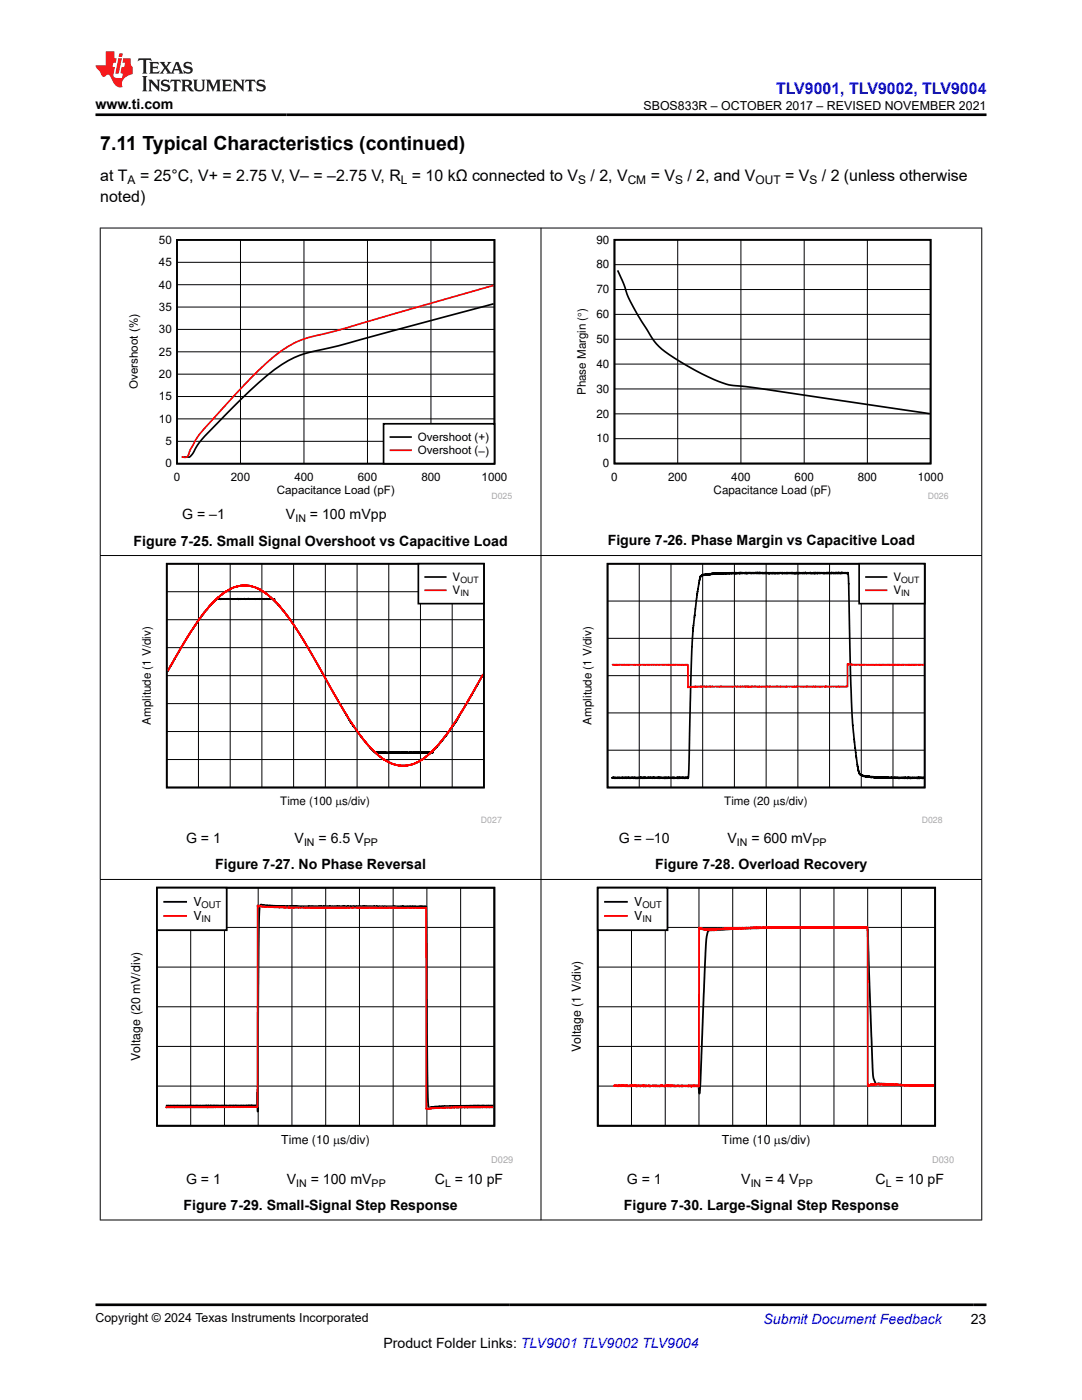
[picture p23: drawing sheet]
<svg xmlns="http://www.w3.org/2000/svg" width="216mm" height="279mm" viewBox="0 0 216 279" stroke-linecap="round" stroke-linejoin="round" font-family="sans-serif">
<defs><g id="words">
<text font-size="3.9" x="20" y="29.9">7.11 Typical Characteristics (continued)</text>
<text font-size="3.2" fill="#00f" x="154.8" y="18.7">TLV9001, TLV9002, TLV9004</text>
<g font-size="3.2">
<text x="20" y="40.3">noted)</text>
<text x="20" y="36.1">at T</text>
<text x="27.9" y="36.1">= 25°C, V+ = 2.75 V, V– = –2.75 V, R = 10 kΩ connected to V</text>
<text x="117.8" y="36.1">/ 2, V</text>
<text x="129.8" y="36.1">= V</text>
<text x="137.2" y="36.1">/ 2, and V</text>
<text x="156.7" y="36.1">= V</text>
<text x="164" y="36.1">/ 2 (unless otherwise</text>
</g>
<g font-size="2.8">
<text x="19" y="21.8">www.ti.com</text>
<text x="36.3" y="103.6">G = –1</text>
<text x="57.1" y="103.6">V</text>
<text x="61.8" y="103.6">= 100 mVpp</text>
<text x="26.6" y="108.9">Figure 7-25. Small Signal Overshoot vs Capacitive Load</text>
<text x="121.3" y="108.9">Figure 7-26. Phase Margin vs Capacitive Load</text>
<text x="37.1" y="168.3">G = 1</text>
<text x="43" y="173.5">Figure 7-27. No Phase Reversal</text>
<text x="58.8" y="168.3">V</text>
<text x="63.6" y="168.3">= 6.5 V</text>
<text x="123.5" y="168.3">G = –10</text>
<text x="130.8" y="173.5">Figure 7-28. Overload Recovery</text>
<text x="145.2" y="168.3">V</text>
<text x="150" y="168.3">= 600 mV</text>
<text x="37.1" y="236.3">G = 1</text>
<text x="57.2" y="236.3">V</text>
<text x="62" y="236.3">= 100 mV</text>
<text x="86.8" y="236.3">C = 10 pF</text>
<text x="125.1" y="236.3">G = 1</text>
<text x="147.9" y="236.3">V</text>
<text x="152.7" y="236.3">= 4 V</text>
<text x="174.7" y="236.3">C = 10 pF</text>
<text x="36.6" y="241.5">Figure 7-29. Small-Signal Step Response</text>
<text x="124.5" y="241.5">Figure 7-30. Large-Signal Step Response</text>
<text x="76.5" y="269">Product Folder Links: TLV9001 TLV9002 TLV9004</text>
<text x="193.7" y="264.2">23</text>
</g>
<text font-size="2.8" fill="#00f" x="152.4" y="264.2">Submit Document Feedback</text>
<g font-size="2.5">
<text x="128.4" y="21.9">SBOS833R – OCTOBER 2017 – REVISED NOVEMBER 2021</text>
<text x="38.6" y="180.9">V</text>
<text x="38.6" y="183.7">V</text>
<text x="126.5" y="180.9">V</text>
<text x="126.5" y="183.7">V</text>
<text x="27.9" y="211.7" transform="rotate(-90 27.9 211.7)">Voltage (20 mV/div)</text>
<text x="115.9" y="210" transform="rotate(-90 115.9 210)">Voltage (1 V/div)</text>
<text x="56.1" y="228.4">Time (10 Ps/div)</text>
<text x="144.1" y="228.4">Time (10 Ps/div)</text>
<text x="19" y="263.9">Copyright © 2024 Texas Instruments Incorporated</text>
</g>
<g font-size="2.4">
<text x="25.5" y="36.7">A</text>
<text x="80" y="36.7">L</text>
<text x="115.4" y="36.7">S</text>
<text x="125.3" y="36.7">CM</text>
<text x="134.7" y="36.7">S</text>
<text x="150.8" y="36.7">OUT</text>
<text x="161.5" y="36.7">S</text>
</g>
<g font-size="2.3">
<text x="31.7" y="53.1">45</text>
<text x="31.7" y="48.6">50</text>
<text x="119" y="53.6">80</text>
<text x="119" y="48.6">90</text>
<text x="31.7" y="57.6">40</text>
<text x="119" y="58.5">70</text>
<text x="31.7" y="62">35</text>
<text x="119" y="63.5">60</text>
<text x="31.7" y="71">25</text>
<text x="31.7" y="66.5">30</text>
<text x="119" y="68.5">50</text>
<text x="27.5" y="77.7" transform="rotate(-90 27.5 77.7)">Overshoot (%)</text>
<text x="31.7" y="75.4">20</text>
<text x="119" y="73.4">40</text>
<text x="31.7" y="79.9">15</text>
<text x="116.9" y="78.9" transform="rotate(-90 116.9 78.9)">Phase Margin (q)</text>
<text x="119" y="83.4">20</text>
<text x="119" y="78.4">30</text>
<text x="31.7" y="84.4">10</text>
<text x="33" y="88.8">5</text>
<text x="83.4" y="88">Overshoot (+)</text>
<text x="119" y="88.3">10</text>
<text x="33" y="93.3">0</text>
<text x="34.7" y="95.9">0</text>
<text x="46.1" y="95.9">200</text>
<text x="58.7" y="95.9">400</text>
<text x="71.4" y="95.9">600</text>
<text x="83.4" y="90.7">Overshoot (–)</text>
<text x="84.1" y="95.9">800</text>
<text x="96.1" y="95.9">1000</text>
<text x="120.3" y="93.3">0</text>
<text x="122" y="95.9">0</text>
<text x="133.3" y="95.9">200</text>
<text x="145.9" y="95.9">400</text>
<text x="158.5" y="95.9">600</text>
<text x="171.2" y="95.9">800</text>
<text x="183.1" y="95.9">1000</text>
<text x="55.2" y="98.6">Capacitance Load (pF)</text>
<text x="142.4" y="98.6">Capacitance Load (pF)</text>
<text x="90.3" y="116">V</text>
<text x="90.3" y="118.6">V</text>
<text x="178.3" y="116">V</text>
<text x="178.3" y="118.6">V</text>
<text x="30.1" y="144.6" transform="rotate(-90 30.1 144.6)">Amplitude (1 V/div)</text>
<text x="118.1" y="144.6" transform="rotate(-90 118.1 144.6)">Amplitude (1 V/div)</text>
<text x="55.9" y="160.6">Time (100 Ps/div)</text>
<text x="144.5" y="160.6">Time (20 Ps/div)</text>
</g>
<g font-size="2.1">
<text x="58.9" y="104.2">IN</text>
<text x="60.7" y="168.9">IN</text>
<text x="72.6" y="168.9">PP</text>
<text x="147.1" y="168.9">IN</text>
<text x="162.1" y="168.9">PP</text>
<text x="59.1" y="236.8">IN</text>
<text x="74.2" y="236.8">PP</text>
<text x="88.8" y="236.8">L</text>
<text x="149.8" y="236.8">IN</text>
<text x="159.4" y="236.8">PP</text>
<text x="176.8" y="236.8">L</text>
</g>
<g font-size="1.8">
<text x="40.2" y="181.3">OUT</text>
<text x="40.2" y="184.1">IN</text>
<text x="128.2" y="181.3">OUT</text>
<text x="128.2" y="184.1">IN</text>
</g>
<g font-size="1.8" fill="#a8a8a8">
<text x="98" y="232.2">D029</text>
<text x="186" y="232.2">D030</text>
</g>
<g font-size="1.7" fill="#a8a8a8">
<text x="98.1" y="99.6">D025</text>
<text x="185.1" y="99.6">D026</text>
<text x="96" y="164.2">D027</text>
<text x="183.9" y="164.2">D028</text>
</g>
<g font-size="1.7">
<text x="91.9" y="116.4">OUT</text>
<text x="91.9" y="119">IN</text>
<text x="179.8" y="116.4">OUT</text>
<text x="179.8" y="119">IN</text>
</g>
</g></defs>
<path d="M35.3 47.9h63.4v44.6h-63.4zM98.5 60.6l-17.1 4.6a282.8 282.8 0 0 1-19.4 5.1 19.6 19.6 0 0 0-8.8 4.7 169.2 169.2 0 0 0-13.5 13.4l-1.1 1.8a1.25 1.25 0 0 1-1 1h-1.3" fill="none" stroke="#000" stroke-width=".34"/>
<g fill="none" stroke="#000" stroke-width=".2">
<path d="M35.3 56.8h63.4M35.3 52.4h63.4M48 47.9v44.6M60.7 47.9v44.6M73.3 47.9v44.6M86 47.9v44.6M35.3 79.1h63.4M35.3 74.7h63.4M35.3 70.2h63.4M35.3 65.7h63.4M35.3 61.3h63.4M35.3 88.1h63.4"/>
<path d="M35.3 83.6h63.4"/>
</g>
<path d="M98.5 57l-17.1 4.8a284.7 284.7 0 0 1-19.4 5.5 19.2 19.2 0 0 0-8.8 5.1 212.5 212.5 0 0 0-13.8 14.9l-1.6 2.9a1.01 1.01 0 0 1-1.5 1" fill="none" stroke="#f00" stroke-width=".34"/>
<path d="M76.5 84.6h22.1v7.9h-22.1z" fill-rule="evenodd" fill="#fff"/>
<path d="M76.5 84.6h22.2v7.9h-22.2zM77.9 87.2h4.1" fill="none" stroke="#000" stroke-width=".34"/>
<path d="M77.9 89.9h4.1" fill="none" stroke="#f00" stroke-width=".34"/>
<path d="M114.7 46.9h74.5v52.7h-74.5z" fill-rule="evenodd" fill="#fff"/>
<path d="M122.6 47.9h63.1v44.6h-63.1zM123.2 54l1 2.2a29.7 29.7 0 0 0 4.9 9.5 12.6 12.6 0 0 0 5.3 5.7 39.5 39.5 0 0 0 11.5 5.5 115.9 115.9 0 0 1 12 1.6l27.6 4.1" fill="none" stroke="#000" stroke-width=".34"/>
<path d="M122.6 57.8h63.1M122.6 52.8h63.1M135.2 47.9v44.6M147.8 47.9v44.6M160.5 47.9v44.6M173.1 47.9v44.6M122.6 77.6h63.1M122.6 72.7h63.1M122.6 67.7h63.1M122.6 62.7h63.1M122.6 87.5h63.1M122.6 82.6h63.1" fill="none" stroke="#000" stroke-width=".2"/>
<path d="M27.9 112.3h72.2v52h-72.2z" fill-rule="evenodd" fill="#fff"/>
<path d="M33.3 112.5h63.3v44.7h-63.3zM33.4 134l2.8-4.9 2.6-4.1 2-2.8 2.3-2.5 .5-.2 .5 .1v-.1l.2 .1 1.3-.1 1 .1 .1-.1 .6 .1 .1-.1 .2 .1v-.1l.3 .1 .1-.1v.1l.8-.1 .2 .1 .6-.1 .2 .1 1.1-.1v.1l.4-.1 .4 .1 .1-.1 .4 .1 .5-.1v.1l1.5-.1 .2 .1v-.1h.4l.1 .5 .4 .4 1.9 2.3v-.1l2.7 4 7.1 12.5 3.5 5.9 2.6 3.4 1.4 1.5 .4 .3 .6-.1 .3 .1h.5v.1l.5-.2 .3 .2 .5-.1 .1-.1 .6 .2 .6-.2 .6 .2 1.2-.2 .5 .2 .5-.2 .3 .1 .6-.1v.1l.8-.1 .2 .2 .1-.2 .1 .1 .2-.1 .1 .1 .2-.1 .1 .1h1.9l.1-.5h.2l.5-.7v.1l2-2.4 2-2.9 5.3-9.2" fill="none" stroke="#000" stroke-width=".34"/>
<g fill="none" stroke="#000" stroke-width=".2">
<path d="M33.3 118.1h63.3M39.6 112.5v44.7M45.9 112.5v44.7M52.3 112.5v44.7M58.6 112.5v44.7M64.9 112.5v44.7M71.3 112.5v44.7M77.6 112.5v44.7M83.9 112.5v44.7M90.2 112.5v44.7M33.3 134.8h63.3M33.3 129.3h63.3"/>
<path d="M33.3 123.7h63.3M33.3 151.6h63.3M33.3 146h63.3M33.3 140.4h63.3"/>
</g>
<path d="M33.4 133.9l3.2-5.5 2.5-3.9 2.8-3.7 1.6-1.6v.1l1-.9 1-.5v-.2l.1 .1 .3-.3 1.5-.5 .1 .1 .3-.2 .7-.1v.1h1.2l1.8 .5 .1 .2 .4 .1 1.2 .8 1.4 1.2 1.1 1.1 2.3 3 2.9 4.5 7.8 13.6 3.7 5.6 1.7 2v-.1l1 1 1.2 1h.1l1.6 1 2 .5 2.1-.2 1.3-.6 1.8-1.2 2-2 1.9-2.3 2.1-3 5.2-9" fill="none" stroke="#f00" stroke-width=".34"/>
<path d="M83.5 112.5h13v8h-13z" fill-rule="evenodd" fill="#fff"/>
<path d="M83.5 112.5h13.1v8h-13.1zM84.8 115.2h4.1" fill="none" stroke="#000" stroke-width=".34"/>
<path d="M84.8 117.8h4.1" fill="none" stroke="#f00" stroke-width=".34"/>
<path d="M115.8 112.3h72.3v52h-72.3z" fill-rule="evenodd" fill="#fff"/>
<path d="M121.2 112.5h63.3v44.7h-63.3zM122.2 155.2l.1 .1v-.2l.1 .2 .1-.1 .1 .1v-.1v.1l.1-.1 .1 .1 .1-.1v.1l.1-.1 .1 .1 .1-.1v.1l.1-.1 .1 .1v-.1l.2 .1v-.1v.1l.1-.1v.1l.1-.1v.1l.2-.1v.1l.1-.1v.1l.1-.2v.2l.1-.1v.1l.1-.1v.1l.1-.1 .1 .1v-.2l.1 .2 .1-.1 .1 .1v-.1l.1 .1 .1-.2v.2v-.1v.1l.1-.1 .1 .1v-.1l.2 .1v-.2l.1 .2 .1-.1 .1 .1v-.1l.2 .1 .1-.1v.1v-.1v.1l.1-.2v.2l.1-.1 .1 .1v-.1v.1l.1-.1v.1l.1-.2v.2l.1-.1v.1l.2-.1v.2l.1-.2v.1l.2-.1v.2l.1-.2 .1 .1v-.1l.1 .1v-.1l.3 .1v-.1v.1l.1-.2v.2l.2-.1v.1l.1-.1 .1 .1v-.1v.1l.1-.1 .1 .1 .1-.1 .1 .1v-.2l.1 .2v-.1l.2 .1v-.1l.2 .1 .1-.2 .2 .2v-.1v.1l.1-.1 .1 .1 .1-.1 .1 .1v-.2l.1 .2 .1-.1 .1 .1 .2-.2v.2l.1-.1 .1 .1v-.1l.1 .1v-.1l.1 .1 .1-.1 .1 .1 .1-.1 .1 .1v-.1l.1 .1 .1-.1v.1l.1-.2 .1 .2 .1-.1v.1v-.1l.2 .1v-.2l.2 .2 .2-.1 .1 .1v-.1l.1 .1v-.1l.1 .1v-.1l.1 .2v-.2l.2 .1v-.1v.1l.1-.1v.1v-.1l.1 .1 .1-.1v.1l.2-.2 .1 .2v-.1l.1 .1v-.1l.1 .1 .1-.1 .1 .1 .2-.1v.1l.1-.1v.1l.1-.1 .1 .1 .1-.1v.1v-.1v.1l.1-.1 .1 .1v-.1v.1v-.1v.1l.3-.1v.1l.1-.1v.1l.1-.1v.1v-.2l.1 .2 .1-.1 .1 .1 .1-.2v.2l.1-.1 .1 .1v-.1l.1 .1v-.1l.1 .1 .1-.1v.1l.1-.1 .1 .1 .1-.2 .1 .2 .1-.1 .1 .1v-.1l.1 .1v-.2l.1 .2 .1-.1 .1 .1v-.2l.1 .2v-.1l.1 .2v-.1l.9-28.1 .9-8.5 .7-3.7v.2v-.2v.1l.4-.4 .1 .1v-.1l.1 .1 .1-.2 .1 .2 .2-.2v.2l.1-.2v.1l.2-.1 .1 .1v-.2l.1 .2 .1-.2v.2l.1-.2v.2v-.2l.1 .2 .1-.2v.2l.2-.2 .1 .1v-.2l.1 .2 .1-.2v.2l.1-.2 .2 .2v-.2v.2l.1-.2 .2 .1v-.1l.1 .2v-.2l.1 .1 .2-.1v.1l.1-.2v.2v-.1l.2 .1 .1-.2v.2l.1-.2 .1 .2v-.2v.2l.2-.1v.1v-.2l.1 .2v-.2l.3 .2v-.2l.1 .2v-.2l.3 .2v-.2l.2 .2 .1-.2v.2l.1-.2v.2v-.2v.2l.1-.2 .1 .1v-.1l.1 .2 .1-.2 .1 .2 .2-.2v.2l.1-.2v.2l.1-.2v.1v-.1l.2 .1v-.1l.1 .2 .2-.2v.2l.1-.2v.2l.1-.2 .1 .1 .1-.1v.2l.1-.2v.2l.1-.2v.1l.2-.1 .1 .2v-.2l.2 .1v-.1v.1l.1-.1 .1 .1 .1-.1v.1l.1-.1v.1l.1-.1 .1 .1v-.1l.1 .1 .1-.1 .1 .2v-.2h.2v.2l.1-.3v.2l.1-.1v.2l.1-.2 .1 .1 .1-.1v.1l.2-.1v.1l.1-.1v.1l.1-.1 .1 .1 .1-.1 .1 .1v-.1v.1l.2-.1 .1 .1v-.1l.2 .1v-.1v.1l.1-.1 .1 .1 .1-.1v.1v-.1l.2 .1v-.1l.1 .1 .1-.1 .1 .1 .1-.1 .1 .1v-.1v.2v-.2l.2 .1v-.1l.1 .1 .1-.1v.1l.1-.1 .1 .1 .1-.1v.2v-.2l.1 .1v-.1l.1 .1v-.1v.1l.1-.1v.1l.1-.1 .1 .2 .2-.2 .1 .1 .1-.1v.1v-.1l.2 .1v-.1l.1 .2v-.2v.1l.1-.1v.2l.1-.2 .1 .1v-.1l.1 .1 .2-.1v.2l.3-.2v.1l.2-.1v.2v-.2l.1 .2v-.2l.1 .2v-.2v.1l.3-.1 .1 .2v-.2l.1 .1 .1-.1 .1 .2v-.2l.2 .1 .1-.1v.1l.3-.1v.1l.1-.1v.2l.1-.2 .1 .1 .2-.1v.1l.1-.1v.2v-.2l.1 .1 .2-.1v.2v-.2v.1l.2-.1v.1v-.1l.1 .2 .1-.2 .1 .1 .1-.1v.1v-.1l.2 .1v-.1l.3 .1v-.1l.1 .2 .1-.2 .2 .2v-.2v.1l.2-.1v.2l.1-.2v.2l.1-.2 .1 .2v-.2l.1 .1v-.1l.1 .1 .1-.1 .1 .2 .1-.2v.2l.1-.2v.1l.1-.1 .1 .1 .1-.1 .1 .1 .1-.1v.1l.1-.1v.1l.1-.1 .1 .1 .1-.1v.1l.1-.1v.2v-.2l.2 .1v-.2l.2 .3v-.2l.2 .1 .1-.1v.1l.2-.1 .1 .1 .2-.1v.1v-.1l.3 .2v-.2v.1l.1-.1 .2 .1v-.1v.1l.1-.1 .1 .2 .1-.2v.2l.1-.2v.1l.1-.1 .2 .2 .1-.2v.2l.1-.2 .2 .1v-.1l.1 .1 .1-.1 .2 .1v-.1l.1 .1 .2-.1v.1l.1-.1v.1l.1-.1v.2l.1-.2v.1l.1-.1v.1l.1-.1v.1l.1-.1 .1 .1 .1-.1 .1 .2v-.2l.1 .1v-.1l.1 .1 .1-.1v.1v-.1l.1 .1v-.1l.1 .1v-.1l.2 .1 .2-.1v.1l.1-.2v.2l.2-.1 .1 .1 .1-.1v.1l.1-.1v.1l.1-.1v.1l.1-.1v.1v-.1l.1 .1v-.1l.1 .1 .1-.1v.1v-.1l.1 .2 .2-.3v.2v-.1l.2 .1v-.1v.1l.1-.1 .1 .2 .1-.2 .1 .1 .1-.2v.2l.1-.1 .1 .1v-.1l.2 .1v-.1l.1 .1 .2-.1 .2 .1v-.1l.1 .1v-.1v.1l.2-.1v.1l.9 29 .9 8.9 .5 2.2v-.1l.1 .2v-.2l.1 .1v.2v-.1l.2 .1v-.1l.1 .2v-.1l.1 .1h.1v.1v-.1v.1l.1-.1v.2l.2-.2 .1 .2 .1-.2v.2l.1-.2v.2l.2-.1v.1l.1-.1 .1 .2v-.2l.2 .2v-.2v.2l.1-.2v.2l.1-.1 .2 .2 .1-.2 .1 .2v-.2l.1 .1 .1-.1 .1 .2 .1-.2 .1 .2v-.1v.1v-.1l.1 .1 .1-.1 .1 .1 .1-.1 .1 .1v-.1l.1 .1 .1-.1 .1 .1v-.1l.1 .2 .1-.2v.2v-.2l.2 .2 .1-.2v.2l.2-.2v.2l.1-.2 .2 .2v-.2v.2l.1-.2 .1 .2 .2-.2v.2v-.2l.1 .2v-.1v.1l.2-.1v.1l.1-.2v.2l.1-.2v.2l.1-.1 .1 .1v-.1l.1 .1v-.1l.2 .1v-.1l.2 .1v-.1l.1 .1v-.2l.1 .2v-.1l.1 .1v-.1l.1 .1 .1-.1v.1v-.1l.1 .1v-.1v.1l.1-.1v.1l.1-.1 .1 .1 .2-.1 .2 .1v-.1l.1 .1 .2-.1v.1l.1-.1 .1 .1 .2-.1v.1v-.1v.1l.1-.1 .1 .1v-.1l.1 .1v-.1l.1 .1v-.1l.1 .1v-.1v.1l.1-.1v.1l.1-.2v.2l.1-.1v.1l.1-.1v.1l.2-.1v.1l.1-.1v.2l.1-.3 .1 .2 .1-.1v.1v-.1l.1 .1 .1-.1v.1v-.1l.1 .2 .1-.2 .2 .1 .1-.1v.1l.1-.1v.1l.2-.1v.1l.1-.1v.1l.2-.1 .1 .1v-.2l.1 .2 .2-.1v.2l.1-.3v.2l.1-.1 .1 .1v-.1v.2l.2-.2v.1l.1-.1 .1 .1v-.1l.2 .1v-.1l.1 .2v-.2l.1 .1v-.1v.1l.1-.1v.1" fill="none" stroke="#000" stroke-width=".34"/>
<g fill="none" stroke="#000" stroke-width=".2">
<path d="M121.2 120h63.3M127.6 112.5v44.7M133.9 112.5v44.7M140.2 112.5v44.7M146.5 112.5v44.7M152.9 112.5v44.7M159.2 112.5v44.7M165.5 112.5v44.7M171.9 112.5v44.7M178.2 112.5v44.7M121.2 134.8h63.3M121.2 127.4h63.3"/>
<path d="M121.2 149.7h63.3M121.2 142.3h63.3"/>
</g>
<path d="M184.3 132.6l-13.4 .1-1.8-.2v4.5h-29.3l-2.5 .1v.1v-4.5h-15.1" fill="none" stroke="#f00" stroke-width=".34"/>
<path d="M171.4 112.5h13.1v8h-13.1z" fill-rule="evenodd" fill="#fff"/>
<path d="M171.4 112.5h13.1v8h-13.1zM172.8 115.2h4.1" fill="none" stroke="#000" stroke-width=".34"/>
<path d="M172.8 117.8h4.1" fill="none" stroke="#f00" stroke-width=".34"/>
<path d="M25.6 176.9h76.8v55.3h-76.8z" fill-rule="evenodd" fill="#fff"/>
<path d="M31.3 177.2h67.3v47.5h-67.3zM33.1 220.7l18.3-.1v-3.1v4.3l.2-36.3 .1-3.7 .1-.9 .2-.4 1.3 .2 4.8 .2h26.9l.3 32.4 .2 7.6 .2 .2 1-.2 1.8-.1 10-.1" fill="none" stroke="#000" stroke-width=".36"/>
<g fill="none" stroke="#000" stroke-width=".2">
<path d="M38.1 177.2v47.5M44.8 177.2v47.5M51.5 177.2v47.5M58.3 177.2v47.5M65 177.2v47.5M71.7 177.2v47.5M78.5 177.2v47.5M85.2 177.2v47.5M91.9 177.2v47.5M31.3 193h67.4M31.3 185.1h67.4M31.3 216.8h67.4"/>
<path d="M31.3 208.8h67.4M31.3 200.9h67.4"/>
</g>
<path d="M33.1 221l18.3-.1v-40.2v.3l.2-.2 6 .3 27.5 .1v40.2v-.2l.2 .1 4.6-.3h8.6" fill="none" stroke="#f00" stroke-width=".36"/>
<path d="M31.3 177.2h13.9v8.4h-13.9z" fill-rule="evenodd" fill="#fff"/>
<path d="M31.3 177.2h13.9v8.4h-13.9zM32.8 180h4.3" fill="none" stroke="#000" stroke-width=".36"/>
<path d="M32.8 182.8h4.3" fill="none" stroke="#f00" stroke-width=".36"/>
<path d="M113.5 176.9h76.9v55.3h-76.9z" fill-rule="evenodd" fill="#fff"/>
<path d="M119.3 177.2h67.3v47.5h-67.3zM186.4 216.7l-5.9-.2-5.3-.3a.27 .27 0 0 1-.3 .2 .27 .27 0 0 1-.2-.2l-.4-1-.2-1.4-1-28.6h-19l-12.3 .4-.4 .1-.2 .2-.3 1.7-.1 2.8-1.2 27.8-.3-1.5h-16.8" fill="none" stroke="#000" stroke-width=".36"/>
<g fill="none" stroke="#000" stroke-width=".2">
<path d="M126 177.2v47.5M132.7 177.2v47.5M139.5 177.2v47.5M146.2 177.2v47.5M152.9 177.2v47.5M159.7 177.2v47.5M166.4 177.2v47.5M173.1 177.2v47.5M179.9 177.2v47.5M119.3 193h67.3M119.3 185.1h67.3M119.3 216.8h67.3"/>
<path d="M119.3 208.8h67.3M119.3 200.9h67.3"/>
</g>
<path d="M186.4 216.7l-.2-.1-.1 .1v-.1v.1l-.1-.1v.2l-.1-.2v.1l-.1-.1v.2l-.1-.2-.1 .1-.1-.1v.1l-.3-.1v.1l-.1-.1v.1l-.1-.1-.1 .1-.2-.1v.1v-.1v.1l-.1-.1-.1 .1-.1-.1v.1l-.1-.1v.1v-.1v.1l-.1-.1v.1l-.2-.1v.1v-.1l-.2 .2-.1-.2v.1l-.1-.1-.1 .1v-.1l-.2 .1v-.1l-.1 .1-.2-.1v.1l-.2-.2-.1 .2v-.1v.1l-.1-.1v.1l-.3-.1v.1v-.1v.1v-.1l-.1 .1-.1-.1-.1 .1v-.2l-.1 .2-.1-.1-.2 .1-.1-.2-.1 .2-.1-.2-.3 .1-.1-.1v.1l-.2-.1-.1 .2-.1-.2v.2l-.1-.2-.1 .1-.4-.1v.1v-.1l-.2 .1v-.1l-.2 .1-.2-.2-.1 .2-.1-.2-.2 .2v-.2v.2l-.1-.2v.2v-.2l-.2 .1v-.1l-.1 .2-.2-.2-.1 .1-.1-.1-.1 .2v-.2h-.1l-.1 .2-.1-.2v.1l-.2-.1-.1 .1v-.2l-.1 .2-.1-.1v.1l-.3-.2-.1 .2-.2-.2-.2 .2v-.2l-.2 .1v-.1v.2l-.1-.2-.1 .1-.4-.1-.1 .1v-.1v.1l-.1-.1-.2 .1v-.1v.1l-.1-.1-.1 .1-.3-.1v.2v-.2l-.3 .2v-.2l-.1 .2-.3-.1v.2l-.2-.2v.2l-.2-.1-.1 .1v-.1l-.3 .2v-.1v.1l-.1-31.6-.1 .1-.1-.2v.2v-.2l-.1 .2-.1-.2v.1h-.1l-.1 .1v-.2v.2l-.3-.2-.1 .2-.1-.2-.2 .2-.1-.2-.1 .2v-.2l-.1 .2v-.2v.2l-.1-.2-.1 .2v-.2l-.1 .2-.2-.2-.1 .2v-.2l-.1 .2v-.2l-.1 .2-.2-.2-.1 .2v-.2l-.3 .1v-.1v.2l-.1-.2-.1 .2v-.2l-.1 .2-.3-.2-.2 .2v-.2l-.1 .2-.1-.2-.2 .2v-.2l-.2 .2v-.2l-.1 .2-.1-.2-.3 .2-.2-.2-.4 .2-.1-.2v.2l-.1-.2v.2l-.1-.2-.1 .2-.1-.1-.2 .1-.2-.2-.1 .2-.1-.2-.1 .2v-.2v.2l-.1-.2-.1 .2-.2-.2-.2 .2v-.2v.2l-.1-.2v.2l-.1-.2v.2l-.1-.2-.1 .2v-.2v.2v-.2l-.1 .2-.1-.2-.1 .2-.2-.2v.2l-.1-.2v.2l-.1-.2v.2l-.1-.1-.2 .1-.1-.2-.1 .2-.1-.1-.2 .1-.1-.2v.2l-.1-.2-.1 .2v-.1l-.1 .1-.1-.1-.2 .1-.1-.2-.2 .2v-.1l-.2 .1-.1-.1v.1v-.1l-.3 .1-.2-.2v.2l-.1-.2-.1 .2-.3-.1v.1l-.1-.2v.2v-.2l-.1 .2-.1-.2-.4 .2v-.2l-.1 .2-.2-.2-.1 .3v-.2v.1l-.3-.2-.3 .2-.3-.2-.1 .2-.3-.1v.1v-.1h-.3v.1l-.1-.2v.2l-.1-.2-.1 .2-.2-.1v.1v-.1v.1l-.3-.1v.1l-.2-.2-.1 .2v-.1l-.1 .1v-.1l-.1 .1-.2-.1v.1v-.2l-.1 .2-.3-.1v.1v-.1v.1l-.2-.1v.1l-.1-.1-.1 .1-.1-.1-.2 .1-.1-.1-.1 .2v-.2l-.1 .1-.4-.1-.1 .1-.2-.2v.2l-.3-.2v.2l-.2-.1v.1l-.1-.1-.1 .1-.2-.1v.1l-.1-.2v.2v-.1l-.2 .1-.1-.1v.2l-.3-.2v.1l-.1-.1-.2 .1v-.1l-.3 .2-.1-.3v.2l-.2-.1-.2 .2v-.2l-.1 .1-.4-.1v.2v-.2l-.2 .1v-.1l-.1 .2-.1-.2v.1l-.1-.1v.2l-.1-.2-.1 .2-.1-.2v.2l-.2-.2-.1 .2v-.2l-.2 .2v-.2l-.1 .1-.2-.1-.1 .2v-.2v.1l-.1-.1v.2l-.1-.2-.3 .1v-.1l-.1 .2v-.2v.2l-.1-.2v.2l-.2-.1-.1 .1v-.2v.2v-.2l-.2 .2v-.2l-.2 .2v-.2l-.2 .2-.1-.2v.2v-.1l-.1 .1v-.1l-.1 .1-.2-.1-.1 .1v-.2l-.1 .2-.2-.1-.1 .1-.3-.1v.1l-.1-.1-.2 .1v-.1v.2l-.1-.2-.2 .1-.2-.1v.2l-.2-.2v.1l-.1-.1-.1 .2-.1-.2-.1 .2v-.2l-.1 .2v-.2l-.3 .2-.2-.1-.1 .1v-.1l-.1 .1-.1-.1-.3 .1-.2-.1-.1 .1v-.1l-.1 .2-.1-.2-.1 .2v-.2l-.1 .2-.1-.2-.2 .1-.1-.1-.1 .2v-.2l-.1 .2-.2-.1-.1 .1-.1-.2v.2l-.1-.2-.1 .2-.2-.1-.1 .2v-.2l-.2 .1-.1-.1v.2l-.1-.2-.3 .1-.1-.1v.2l-.1-.2-.2 .2v-.2l-.2 .1v-.1l-.1 .1-.2-.1-.1 .2-.1-.2-.2 .2v-.2l-.2 .1-.1-.1-.1 .1v-.1v.1l-.2-.2v.2l-.2-.3-.1 .2v-.2l-.2 .1-.1-.2-.1 31.7v-.1v.1l-.2-.2-.1 .2v-.2l-.2 .2-.2-.2v.2l-.1-.2-.1 .2-.2-.2v.2l-.1-.2-.1 .2-.1-.1v.2l-.1-.3v.3v-.2l-.2 .1v-.1l-.2 .1v-.2v.2l-.1-.2v.2v-.2l-.1 .2-.1-.1v.1l-.1-.1v.1l-.1-.2v.2l-.1-.1-.1 .1-.1-.2v.2l-.2-.1-.1 .1v-.2l-.1 .2-.1-.2v.2l-.1-.2v.2l-.1-.2v.2v-.2v.2l-.1-.2-.1 .2-.2-.1v.2l-.2-.3v.2l-.1-.1-.1 .1-.1-.2v.2v-.2l-.1 .2-.1-.2-.1 .3v-.2l-.2 .1v-.2l-.1 .2-.1-.2v.2l-.1-.2-.2 .2v-.2v.2l-.2-.2-.1 .2v-.2l-.2 .2v-.2l-.1 .2-.1-.2-.1 .2v-.2v.2l-.1-.2v.2l-.1-.2-.2 .2v-.2l-.1 .2-.1-.1v.2l-.1-.3-.1 .2-.1-.1-.2 .1v-.2l-.1 .2v-.2v.2l-.2-.2v.2v-.2l-.3 .2v-.1l-.1 .1-.2-.2v.2v-.1l-.1 .1v-.1l-.2 .1v-.2v.2l-.1-.2v.2l-.1-.1-.1 .1-.1-.2v.2l-.2-.2v.2l-.1-.2v.2l-.1-.2-.2 .2-.1-.1v.1l-.1-.1v.1l-.2-.2v.2l-.2-.2v.2v-.2l-.2 .2-.1-.2-.1 .2-.1-.1v.2l-.1-.3-.1 .2-.1-.2v.2l-.1-.2-.1 .2v-.2v.2l-.1-.2v.2l-.4-.2-.1 .2v-.1l-.1 .1v-.2l-.1 .2-.2-.2-.1 .2v-.1l-.2 .1-.1-.2v.2v-.2l-.1 .2v-.2l-.1 .2-.1-.2v.2l-.1-.2v.2l-.2-.2-.1 .2v-.2l-.1 .2v-.2v.2l-.1-.2-.1 .2v-.2v.2l-.1-.2v.2l-.1-.2-.1 .2v-.2l-.1 .2-.1-.2v.2v-.1l-.1 .1-.1-.2-.1 .2-.1-.2v.2v-.2l-.3 .2v-.2l-.2 .2-.2-.2-.1 .2v-.2l-.1 .2v-.2v.2l-.1-.2-.1 .2v-.2l-.1 .2v-.2l-.1 .2-.2-.2-.1 .2v-.2l-.1 .2-.1-.2-.1 .2v-.1l-.2 .1v-.2l-.1 .2-.3-.2v.2v-.2l-.1 .2" fill="none" stroke="#f00" stroke-width=".36"/>
<path d="M119.3 177.2h13.9v8.4h-13.9z" fill-rule="evenodd" fill="#fff"/>
<path d="M119.3 177.2h13.9v8.4h-13.9zM120.7 180h4.4" fill="none" stroke="#000" stroke-width=".36"/>
<path d="M120.7 182.8h4.4" fill="none" stroke="#f00" stroke-width=".36"/>
<path d="M19.9 45.5h176.1M20 45.4v198.1M107.9 45.4v198.1M195.9 45.4v198.1M19.9 110.9h176.1M19.9 175.5h176.1M19.9 243.5h176.1" fill="none" stroke="#000" stroke-width=".2"/>
<path d="M27.7 11.6l-.2 .6 .5-.2h.6v.1v2.2l-.2 .4h1l-.2-.4v-2.2v-.1h.5l.5 .2-.1-.6zM29.8 12.4l.2 .3v1.6l-.2 .4h1.9l.1-.6a1.08 1.08 0 0 1-1.3 .2v-.7h.6l.4 .2v-.7l-.4 .2h-.6v-.5l.2-.2a1 1 0 0 1 1 .3l-.1-.5zM31.8 12.4l1 1.1-1 1.2h.9l-.2-.2 .4-.8 .5 .8-.2 .2h1.6l-.2-.2 .1-.5h1l.1 .5-.1 .2h.9l-.2-.4-.8-1.9h-.5l-1 2.1-.8-1.1 .9-1h-.8l.2 .2-.5 .6-.3-.6 .1-.2zM35.2 12.8l.4 1h-.8zM36.8 12.5a.65 .65 0 0 0-.2 .7 .65 .65 0 0 0 .6 .5l.7 .1 .1 .3a.79 .79 0 0 1-.7 .4 .79 .79 0 0 1-.7-.5l.1 .7 .2-.1a.93 .93 0 0 0 1.1 0 .93 .93 0 0 0 .4-.9 1.46 1.46 0 0 0-1.2-.6l-.1-.3a1.09 1.09 0 0 1 1.2 .2l-.2-.6-.1 .1-.6-.2zM28.4 15.2l.2 .4v2.2l-.2 .4h1l-.2-.4v-2.2l.2-.4zM29.6 15.9l.2 .4v1.5l-.2 .4h.8l-.3-.4v-1.3l1.7 1.8v-2l.2-.4h-.8l.2 .2 .1 1.1-1.2-1.3zM32.3 16a.65 .65 0 0 0-.2 .8 .65 .65 0 0 0 .7 .4l.6 .2 .1 .2a.79 .79 0 0 1-.7 .4 .79 .79 0 0 1-.7-.5l.1 .7 .2-.1a.93 .93 0 0 0 1.1 .1 .93 .93 0 0 0 .4-1 1.46 1.46 0 0 0-1.2-.5l-.1-.4a1.09 1.09 0 0 1 1.2 .2l-.2-.6-.1 .1-.6-.1zM34.1 15.9l-.1 .6a.63 .63 0 0 1 .7-.3l.1 1.6-.3 .4h1l-.2-.4v-1.6a.66 .66 0 0 1 .8 .3l-.1-.6zM36.2 15.9l.2 .4v1.5l-.2 .4h.9l-.2-.2v-.7h.5l.1 .2a.79 .79 0 0 0 1.2 .6l-1-.9a.61 .61 0 0 0 .6-.6 .61 .61 0 0 0-.5-.7zM36.9 16.2h.2a.47 .47 0 0 1 .5 .1 .47 .47 0 0 1 .1 .5l-.2 .1-.6 .1zM38.5 15.9l.2 .2a2.27 2.27 0 0 0 .4 2 1.04 1.04 0 0 0 1.7-.7v-1.3l.2-.2h-.8l.2 .4v1.1a.6 .6 0 0 1-.6 .6 .6 .6 0 0 1-.6-.6v-1.1l.3-.4zM41.1 15.9l.2 .4v1.5l-.2 .4h.7l-.2-.4v-1.4l.9 1.9 .8-1.9v1.4l-.2 .4h1l-.3-.4v-1.5l.3-.4h-.8l-.7 1.5-.7-1.5zM44.3 15.9l.2 .4v1.5l-.2 .4h1.9l.1-.6a1.09 1.09 0 0 1-1.3 .2v-.7h.6l.4 .2v-.6l-.4 .2h-.6v-.6l.2-.1a1.01 1.01 0 0 1 1 .3l-.1-.6zM46.4 15.9l.3 .4v1.5l-.3 .4h.8l-.2-.4v-1.3l1.6 1.8v-2l.2-.4h-.7l.2 .2v1.1l-1.2-1.3zM49 15.9l-.1 .6a.63 .63 0 0 1 .8-.3v1.6l-.3 .4h1l-.2-.4v-1.6a.66 .66 0 0 1 .8 .3l-.1-.6zM51.4 16a.65 .65 0 0 0-.2 .8 .65 .65 0 0 0 .6 .4l.6 .2 .2 .2a.79 .79 0 0 1-.8 .4 .79 .79 0 0 1-.6-.5l.1 .7 .2-.1a.93 .93 0 0 0 1 .1 .93 .93 0 0 0 .5-1 1.46 1.46 0 0 0-1.3-.5l-.1-.4a1.09 1.09 0 0 1 1.3 .2l-.2-.6-.2 .1-.5-.1z" fill="#231f20"/>
<path d="M21.1 10.3v2.7h-2.1l.1 .4 .9 1a.95 .95 0 0 0 .9 .9 .59 .59 0 0 1 .6-.4 .59 .59 0 0 1 .5 .3l.4 .8a1.59 1.59 0 0 0 2.1 1.4 1.61 1.61 0 0 1 1-2.3l1-.3-.1-1.5a1.59 1.59 0 0 1-.4-1.7h-1.4l-.2 .9h.5l-.1 .9h-.5l-.2 .9v.3l.4 .1-.2 .9h-.6a.73 .73 0 0 1-1.1-.7l.3-1.5h-.5l.2-.9h.5l.2-.9h-.5v-1.3zM23.6 11.6l-.6 3.1h.7l.6-3.1zM23.8 10.7l-.1 .6h.7l.1-.6z" fill="#ed1c24"/>
<path d="M19 22.9h177.8M19 260.4h177.8" fill="none" stroke="#000" stroke-width=".53"/>
<use href="#words"/>
</svg>
